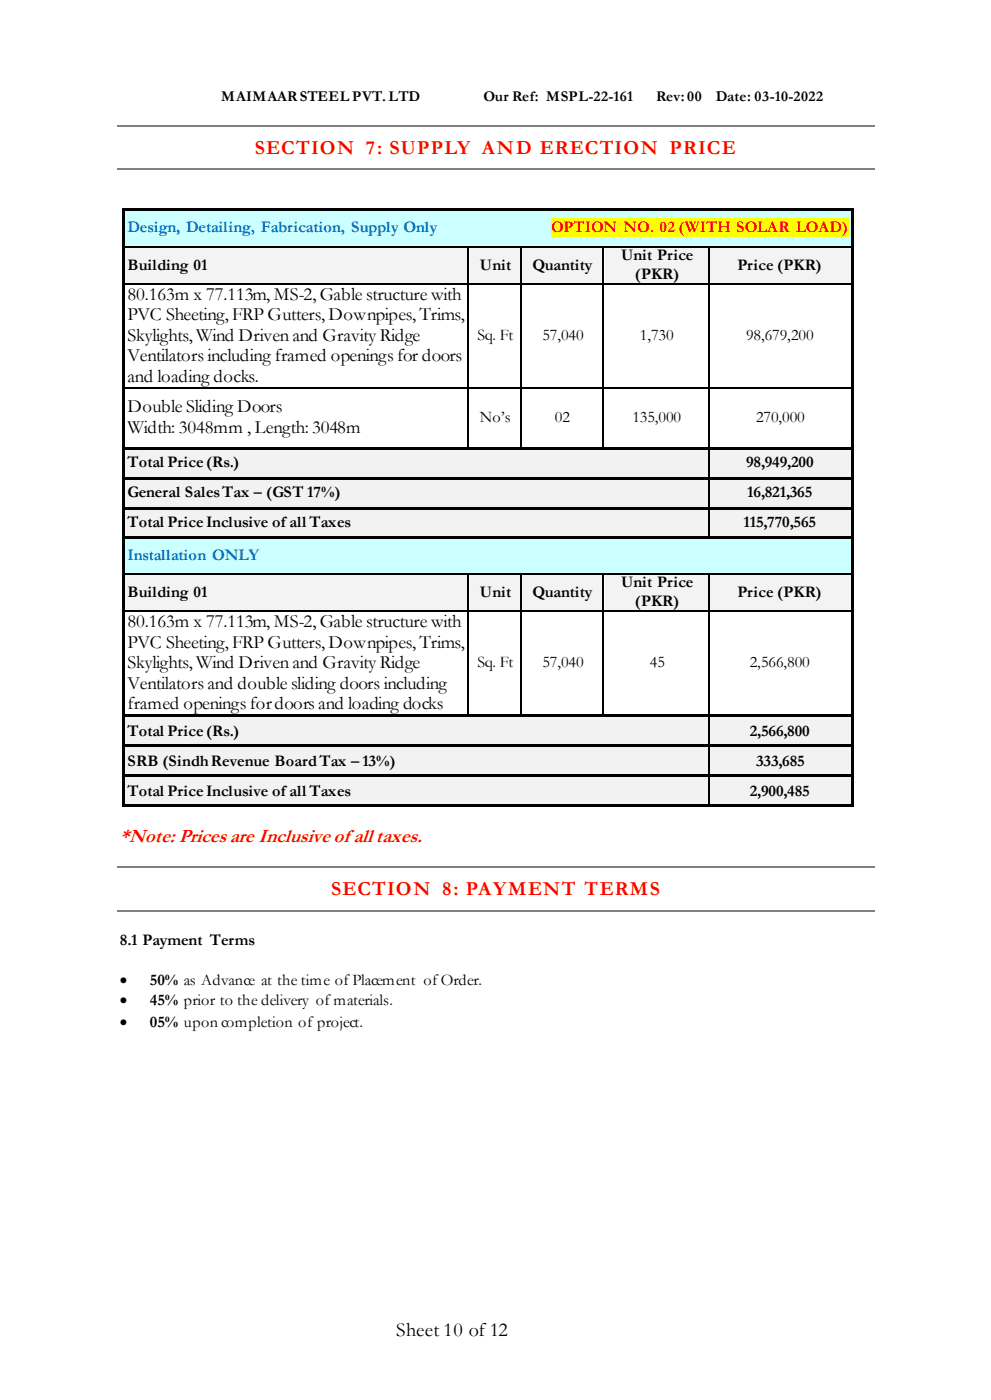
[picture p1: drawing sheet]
<svg xmlns="http://www.w3.org/2000/svg" width="210mm" height="297mm" viewBox="0 0 210 297" stroke-linecap="round" stroke-linejoin="round" font-family="sans-serif">
<defs><g id="words">
<g font-size="4.2" fill="#f00">
<text x="54" y="32.6">SECTION 7: SUPPLY AND ERECTION PRICE</text>
<text x="25.4" y="178.5">*Note: Prices are Inclusive of all taxes.</text>
<text x="70.2" y="189.9">SECTION 8: PAYMENT TERMS</text>
</g>
<text font-size="4.2" x="84" y="283.4">Sheet 10 of12</text>
<g font-size="4">
<text x="27" y="63.6">80.163m x 77.113m, MS-2, Gable structure with</text>
<text x="27" y="67.8">PVC Sheeting, FRP Gutters, Downpipes, Trims,</text>
<text x="27" y="72.3">Skylights, Wind Drivenand Gravity Ridge</text>
<text x="27" y="76.5">Ventilators including framed openings for doors</text>
<text x="27" y="81">and loading docks.</text>
<text x="27" y="87.4">Double Sliding Doors</text>
<text x="27" y="91.9">Width: 3048mm , Length: 3048m</text>
<text x="27" y="132.9">80.163m x 77.113m, MS-2, Gable structure with</text>
<text x="27" y="137.4">PVC Sheeting, FRP Gutters, Downpipes, Trims,</text>
<text x="27" y="141.7">Skylights, Wind Drivenand Gravity Ridge</text>
<text x="27" y="146.2">Ventilators and double sliding doors including</text>
<text x="27" y="150.4">framed openings for doors and loading docks</text>
</g>
<g font-size="3.4" fill="#0070c0">
<text x="27" y="49.3">Design, Detailing, Fabrication, Supply Only</text>
<text x="27" y="118.6">Installation ONLY</text>
</g>
<text font-size="3.4" fill="#f00" x="116.8" y="49.3">OPTION NO. 02 (WITH SOLAR LOAD)</text>
<g font-size="3.4">
<text x="27" y="57.2">Building 01</text>
<text x="101.7" y="57.2">Unit</text>
<text x="112.9" y="57.2">Quantity</text>
<text x="131.7" y="55.1">Unit Price</text>
<text x="134.6" y="59.1">(PKR)</text>
<text x="156.3" y="57.2">Price (PKR)</text>
<text x="101.2" y="72">Sq. Ft</text>
<text x="115" y="72">57,040</text>
<text x="135.6" y="72">1,730</text>
<text x="158.2" y="72">98,679,200</text>
<text x="101.7" y="89.5">No’s</text>
<text x="117.6" y="89.5">02</text>
<text x="134.1" y="89.5">135,000</text>
<text x="160.3" y="89.5">270,000</text>
<text x="27" y="99">Total Price (Rs.)</text>
<text x="158.2" y="99">98,949,200</text>
<text x="27" y="105.4">General Sales Tax – (GST 17%)</text>
<text x="158.4" y="105.4">16,821,365</text>
<text x="27" y="111.8">Total Price Inclusive of all Taxes</text>
<text x="157.6" y="111.8">115,770,565</text>
<text x="131.7" y="124.5">Unit Price</text>
<text x="27" y="126.6">Building 01</text>
<text x="101.7" y="126.6">Unit</text>
<text x="112.9" y="126.6">Quantity</text>
<text x="134.6" y="128.4">(PKR)</text>
<text x="156.3" y="126.6">Price (PKR)</text>
<text x="101.2" y="141.4">Sq. Ft</text>
<text x="115" y="141.4">57,040</text>
<text x="137.8" y="141.4">45</text>
<text x="159" y="141.4">2,566,800</text>
<text x="27" y="156">Total Price (Rs.)</text>
<text x="159" y="156">2,566,800</text>
<text x="27" y="162.3">SRB (Sindh Revenue Board Tax – 13%)</text>
<text x="160.3" y="162.3">333,685</text>
<text x="27" y="168.7">Total Price Inclusive of all Taxes</text>
<text x="159" y="168.7">2,900,485</text>
<text x="25.4" y="200.5">8.1 Payment Terms</text>
<text x="25.4" y="208.9">•</text>
<text x="31.8" y="208.9">50% as Advance at the time of Placement of Order.</text>
<text x="25.4" y="213.2">•</text>
<text x="31.8" y="213.2">45% prior to the delivery of materials.</text>
<text x="25.4" y="217.7">•</text>
<text x="31.8" y="217.7">05% upon completion of project.</text>
</g>
<g font-size="3.2">
<text x="46.9" y="21.4">MAIMAARSTEEL PVT. LTD</text>
<text x="102.5" y="21.4">Our Ref: MSPL-22-161</text>
<text x="139.1" y="21.4">Rev: 00</text>
<text x="151.8" y="21.4">Date: 03-10-2022</text>
</g>
</g></defs>
<path d="M24.9 26.6h160.5M24.9 35.9h160.5" fill="none" stroke="#808080" stroke-width=".26"/>
<g fill="#cff">
<path d="M26.5 44.8h153.9v7.4h-153.9z" fill-rule="evenodd"/>
<path d="M27 46.3h153.1v4h-153.1z" fill-rule="evenodd"/>
</g>
<path d="M116.8 46.3h63.1v4h-63.1z" fill-rule="evenodd" fill="#ff0"/>
<g fill="#000">
<path d="M26 44.2h.5v.6h-.5z" fill-rule="evenodd"/>
<path d="M26 44.2h.5v.6h-.5z" fill-rule="evenodd"/>
<path d="M26 44.8h.5v7.4h-.5z" fill-rule="evenodd"/>
<path d="M26.5 44.2h153.9v.6h-153.9z" fill-rule="evenodd"/>
<path d="M180.4 44.2h.5v.6h-.5z" fill-rule="evenodd"/>
<path d="M180.4 44.2h.5v.6h-.5z" fill-rule="evenodd"/>
<path d="M180.4 44.8h.5v7.4h-.5z" fill-rule="evenodd"/>
</g>
<g fill="#f3f3f3">
<path d="M26.5 52.2h72.8v7.9h-72.8z" fill-rule="evenodd"/>
<path d="M27 54.3h71.8v4h-71.8z" fill-rule="evenodd"/>
<path d="M99.6 52.2h10.9v7.9h-10.9z" fill-rule="evenodd"/>
<path d="M100.1 54.3h9.8v4h-9.8z" fill-rule="evenodd"/>
<path d="M110.7 52.2h17.3v7.9h-17.3z" fill-rule="evenodd"/>
<path d="M111.3 54.3h16.1v4h-16.1z" fill-rule="evenodd"/>
<path d="M128.2 52.2h22.3v7.9h-22.3z" fill-rule="evenodd"/>
<path d="M128.8 52.2h21.1v3.9h-21.1z" fill-rule="evenodd"/>
<path d="M128.8 56.1h21.1v4h-21.1z" fill-rule="evenodd"/>
<path d="M150.5 52.2h29.9v7.9h-29.9z" fill-rule="evenodd"/>
<path d="M151 54.3h29.1v4h-29.1z" fill-rule="evenodd"/>
</g>
<g fill="#000">
<path d="M26 52.2h.5v.2h-.5z" fill-rule="evenodd"/>
<path d="M99.1 52.2h.3v.2h-.3z" fill-rule="evenodd"/>
<path d="M110.2 52.2h.3v.2h-.3z" fill-rule="evenodd"/>
<path d="M127.7 52.2h.3v.2h-.3z" fill-rule="evenodd"/>
<path d="M150.2 52.2h.3v.2h-.3z" fill-rule="evenodd"/>
<path d="M180.4 52.2h.5v.2h-.5z" fill-rule="evenodd"/>
<path d="M26 52.4h.5v7.7h-.5z" fill-rule="evenodd"/>
<path d="M26 60.1h.5v.3h-.5z" fill-rule="evenodd"/>
<path d="M99.1 60.1h.3v.3h-.3z" fill-rule="evenodd"/>
<path d="M110.2 60.1h.3v.3h-.3z" fill-rule="evenodd"/>
<path d="M127.7 60.1h.3v.3h-.3z" fill-rule="evenodd"/>
<path d="M150.2 60.1h.3v.3h-.3z" fill-rule="evenodd"/>
<path d="M180.4 52.4h.5v7.7h-.5z" fill-rule="evenodd"/>
<path d="M180.4 60.1h.5v.3h-.5z" fill-rule="evenodd"/>
<path d="M26 60.4h.5v21.7h-.5z" fill-rule="evenodd"/>
<path d="M26 82.1h.5v.3h-.5z" fill-rule="evenodd"/>
<path d="M26 82.4h.5v12.4h-.5z" fill-rule="evenodd"/>
<path d="M99.1 82.1h.3v.3h-.3z" fill-rule="evenodd"/>
<path d="M110.2 82.1h.3v.3h-.3z" fill-rule="evenodd"/>
<path d="M127.7 82.1h.3v.3h-.3z" fill-rule="evenodd"/>
<path d="M150.2 82.1h.3v.3h-.3z" fill-rule="evenodd"/>
<path d="M180.4 60.4h.5v21.7h-.5z" fill-rule="evenodd"/>
<path d="M180.4 82.1h.5v.3h-.5z" fill-rule="evenodd"/>
<path d="M180.4 82.4h.5v12.4h-.5z" fill-rule="evenodd"/>
</g>
<g fill="none" stroke="#000" stroke-width=".26">
<path d="M26.5 52.3h72.6M99.4 52.3h10.8M110.3 52.4v7.7M110.5 52.3h17.2M127.8 52.4v7.7M128 52.3h22.2M150.3 52.4v7.7M150.5 52.3h29.9M26.5 60.2h72.6M99.4 60.2h10.8M110.3 60.4v21.7M110.5 60.2h17.2"/>
<path d="M127.8 60.4v21.7M128 60.2h22.2M150.3 60.4v21.7M150.5 60.2h29.9M26.5 82.2h72.6M99.4 82.2h10.8M110.3 82.4v12.4M110.5 82.2h17.2M127.8 82.4v12.4M128 82.2h22.2M150.3 82.4v12.4M150.5 82.2h29.9"/>
</g>
<path d="M99.2 52.4v7.7M99.2 60.4v21.7M99.2 82.4v12.4" fill="none" stroke="#000" stroke-width=".27"/>
<g fill="#f2f2f2">
<path d="M26.5 95.3h124v5.9h-124z" fill-rule="evenodd"/>
<path d="M27 96.1h122.9v4h-122.9z" fill-rule="evenodd"/>
<path d="M150.5 95.3h29.9v5.9h-29.9z" fill-rule="evenodd"/>
<path d="M151 96.1h29.1v4h-29.1z" fill-rule="evenodd"/>
</g>
<g fill="#000">
<path d="M26 94.8h.5v.5h-.5z" fill-rule="evenodd"/>
<path d="M26.5 94.8h72.6v.5h-72.6z" fill-rule="evenodd"/>
<path d="M99.1 94.8h.5v.5h-.5z" fill-rule="evenodd"/>
<path d="M99.6 94.8h10.6v.5h-10.6z" fill-rule="evenodd"/>
<path d="M110.2 94.8h.5v.5h-.5z" fill-rule="evenodd"/>
<path d="M110.7 94.8h17v.5h-17z" fill-rule="evenodd"/>
<path d="M127.7 94.8h.5v.5h-.5z" fill-rule="evenodd"/>
<path d="M128.2 94.8h22v.5h-22z" fill-rule="evenodd"/>
<path d="M150.2 94.8h.5v.5h-.5z" fill-rule="evenodd"/>
<path d="M150.7 94.8h29.7v.5h-29.7z" fill-rule="evenodd"/>
<path d="M180.4 94.8h.5v.5h-.5z" fill-rule="evenodd"/>
<path d="M26 95.3h.5v5.9h-.5z" fill-rule="evenodd"/>
<path d="M180.4 95.3h.5v5.9h-.5z" fill-rule="evenodd"/>
</g>
<path d="M150.3 95.3v5.9" fill="none" stroke="#000" stroke-width=".26"/>
<g fill="#f2f2f2">
<path d="M26.5 101.7h124v5.8h-124z" fill-rule="evenodd"/>
<path d="M27 102.5h122.9v4h-122.9z" fill-rule="evenodd"/>
<path d="M150.5 101.7h29.9v5.8h-29.9z" fill-rule="evenodd"/>
<path d="M151 102.5h29.1v4h-29.1z" fill-rule="evenodd"/>
</g>
<g fill="#000">
<path d="M26 101.2h.5v.5h-.5z" fill-rule="evenodd"/>
<path d="M26 101.7h.5v5.8h-.5z" fill-rule="evenodd"/>
<path d="M26.5 101.2h123.7v.5h-123.7z" fill-rule="evenodd"/>
<path d="M150.2 101.2h.5v.5h-.5z" fill-rule="evenodd"/>
<path d="M150.7 101.2h29.7v.5h-29.7z" fill-rule="evenodd"/>
<path d="M180.4 101.2h.5v.5h-.5z" fill-rule="evenodd"/>
<path d="M180.4 101.7h.5v5.8h-.5z" fill-rule="evenodd"/>
</g>
<path d="M150.3 101.7v5.8" fill="none" stroke="#000" stroke-width=".26"/>
<g fill="#f2f2f2">
<path d="M26.5 108h124v5.6h-124z" fill-rule="evenodd"/>
<path d="M27 108.8h122.9v4h-122.9z" fill-rule="evenodd"/>
<path d="M150.5 108h29.9v5.6h-29.9z" fill-rule="evenodd"/>
<path d="M151 108.8h29.1v4h-29.1z" fill-rule="evenodd"/>
</g>
<g fill="#000">
<path d="M26 107.5h.5v.5h-.5z" fill-rule="evenodd"/>
<path d="M26 108h.5v5.6h-.5z" fill-rule="evenodd"/>
<path d="M26.5 107.5h123.7v.5h-123.7z" fill-rule="evenodd"/>
<path d="M150.2 107.5h.5v.5h-.5z" fill-rule="evenodd"/>
<path d="M150.7 107.5h29.7v.5h-29.7z" fill-rule="evenodd"/>
<path d="M180.4 107.5h.5v.5h-.5z" fill-rule="evenodd"/>
<path d="M180.4 108h.5v5.6h-.5z" fill-rule="evenodd"/>
</g>
<path d="M150.3 108v5.6" fill="none" stroke="#000" stroke-width=".26"/>
<g fill="#cff">
<path d="M26.5 114.1h153.9v7.4h-153.9z" fill-rule="evenodd"/>
<path d="M27 115.7h153.1v4h-153.1z" fill-rule="evenodd"/>
</g>
<g fill="#000">
<path d="M26 113.6h.5v.5h-.5z" fill-rule="evenodd"/>
<path d="M26.5 113.6h123.7v.5h-123.7z" fill-rule="evenodd"/>
<path d="M150.2 113.6h.5v.5h-.5z" fill-rule="evenodd"/>
<path d="M150.7 113.6h29.7v.5h-29.7z" fill-rule="evenodd"/>
<path d="M180.4 113.6h.5v.5h-.5z" fill-rule="evenodd"/>
<path d="M26 114.1h.5v7.4h-.5z" fill-rule="evenodd"/>
<path d="M180.4 114.1h.5v7.4h-.5z" fill-rule="evenodd"/>
</g>
<g fill="#f3f3f3">
<path d="M26.5 121.6h72.8v7.9h-72.8z" fill-rule="evenodd"/>
<path d="M27 123.7h71.8v3.9h-71.8z" fill-rule="evenodd"/>
<path d="M99.6 121.6h10.9v7.9h-10.9z" fill-rule="evenodd"/>
<path d="M100.1 123.7h9.8v3.9h-9.8z" fill-rule="evenodd"/>
<path d="M110.7 121.6h17.3v7.9h-17.3z" fill-rule="evenodd"/>
<path d="M111.3 123.7h16.1v3.9h-16.1z" fill-rule="evenodd"/>
<path d="M128.2 121.6h22.3v7.9h-22.3z" fill-rule="evenodd"/>
<path d="M128.8 121.6h21.1v3.9h-21.1z" fill-rule="evenodd"/>
<path d="M128.8 125.5h21.1v4h-21.1z" fill-rule="evenodd"/>
<path d="M150.5 121.6h29.9v7.9h-29.9z" fill-rule="evenodd"/>
<path d="M151 123.7h29.1v3.9h-29.1z" fill-rule="evenodd"/>
</g>
<g fill="#000">
<path d="M26 121.5h.5v.3h-.5z" fill-rule="evenodd"/>
<path d="M26 121.8h.5v7.7h-.5z" fill-rule="evenodd"/>
<path d="M26 129.5h.5v.3h-.5z" fill-rule="evenodd"/>
<path d="M99.1 121.5h.3v.3h-.3z" fill-rule="evenodd"/>
<path d="M99.1 129.5h.3v.3h-.3z" fill-rule="evenodd"/>
<path d="M110.2 121.5h.3v.3h-.3z" fill-rule="evenodd"/>
<path d="M110.2 129.5h.3v.3h-.3z" fill-rule="evenodd"/>
<path d="M127.7 121.5h.3v.3h-.3z" fill-rule="evenodd"/>
<path d="M127.7 129.5h.3v.3h-.3z" fill-rule="evenodd"/>
<path d="M150.2 121.5h.3v.3h-.3z" fill-rule="evenodd"/>
<path d="M150.2 129.5h.3v.3h-.3z" fill-rule="evenodd"/>
<path d="M180.4 121.5h.5v.3h-.5z" fill-rule="evenodd"/>
<path d="M180.4 121.8h.5v7.7h-.5z" fill-rule="evenodd"/>
<path d="M180.4 129.5h.5v.3h-.5z" fill-rule="evenodd"/>
<path d="M26 129.8h.5v21.7h-.5z" fill-rule="evenodd"/>
<path d="M180.4 129.8h.5v21.7h-.5z" fill-rule="evenodd"/>
</g>
<g fill="none" stroke="#000" stroke-width=".26">
<path d="M26.5 121.7h72.6M26.5 129.6h72.6M99.4 121.7h10.8M99.4 129.6h10.8M110.3 121.8v7.7M110.3 129.8v21.7M110.5 121.7h17.2M110.5 129.6h17.2M127.8 121.8v7.7M127.8 129.8v21.7M128 121.7h22.2M128 129.6h22.2"/>
<path d="M150.3 121.8v7.7M150.3 129.8v21.7M150.5 121.7h29.9M150.5 129.6h29.9"/>
</g>
<path d="M99.2 121.8v7.7M99.2 129.8v21.7" fill="none" stroke="#000" stroke-width=".27"/>
<g fill="#f2f2f2">
<path d="M26.5 152h124v5.8h-124z" fill-rule="evenodd"/>
<path d="M27 153.1h122.9v3.9h-122.9z" fill-rule="evenodd"/>
<path d="M150.5 152h29.9v5.8h-29.9z" fill-rule="evenodd"/>
<path d="M151 153.1h29.1v3.9h-29.1z" fill-rule="evenodd"/>
</g>
<g fill="#000">
<path d="M26 151.5h.5v.5h-.5z" fill-rule="evenodd"/>
<path d="M26 152h.5v5.8h-.5z" fill-rule="evenodd"/>
<path d="M26.5 151.5h72.6v.5h-72.6z" fill-rule="evenodd"/>
<path d="M99.1 151.5h.5v.5h-.5z" fill-rule="evenodd"/>
<path d="M99.6 151.5h10.6v.5h-10.6z" fill-rule="evenodd"/>
<path d="M110.2 151.5h.5v.5h-.5z" fill-rule="evenodd"/>
<path d="M110.7 151.5h17v.5h-17z" fill-rule="evenodd"/>
<path d="M127.7 151.5h.5v.5h-.5z" fill-rule="evenodd"/>
<path d="M128.2 151.5h22v.5h-22z" fill-rule="evenodd"/>
<path d="M150.2 151.5h.5v.5h-.5z" fill-rule="evenodd"/>
<path d="M150.7 151.5h29.7v.5h-29.7z" fill-rule="evenodd"/>
<path d="M180.4 151.5h.5v.5h-.5z" fill-rule="evenodd"/>
<path d="M180.4 152h.5v5.8h-.5z" fill-rule="evenodd"/>
</g>
<path d="M150.3 152v5.8" fill="none" stroke="#000" stroke-width=".26"/>
<g fill="#f2f2f2">
<path d="M26.5 158.4h124v5.8h-124z" fill-rule="evenodd"/>
<path d="M27 159.4h122.9v4h-122.9z" fill-rule="evenodd"/>
<path d="M150.5 158.4h29.9v5.8h-29.9z" fill-rule="evenodd"/>
<path d="M151 159.4h29.1v4h-29.1z" fill-rule="evenodd"/>
</g>
<g fill="#000">
<path d="M26 157.8h.5v.6h-.5z" fill-rule="evenodd"/>
<path d="M26.5 157.8h123.7v.6h-123.7z" fill-rule="evenodd"/>
<path d="M150.2 157.8h.5v.6h-.5z" fill-rule="evenodd"/>
<path d="M150.7 157.8h29.7v.6h-29.7z" fill-rule="evenodd"/>
<path d="M180.4 157.8h.5v.6h-.5z" fill-rule="evenodd"/>
<path d="M26 158.4h.5v5.8h-.5z" fill-rule="evenodd"/>
<path d="M180.4 158.4h.5v5.8h-.5z" fill-rule="evenodd"/>
</g>
<path d="M150.3 158.4v5.8" fill="none" stroke="#000" stroke-width=".26"/>
<g fill="#f2f2f2">
<path d="M26.5 164.7h124v5.8h-124z" fill-rule="evenodd"/>
<path d="M27 165.8h122.9v3.9h-122.9z" fill-rule="evenodd"/>
<path d="M150.5 164.7h29.9v5.8h-29.9z" fill-rule="evenodd"/>
<path d="M151 165.8h29.1v3.9h-29.1z" fill-rule="evenodd"/>
</g>
<g fill="#000">
<path d="M26 164.2h.5v.5h-.5z" fill-rule="evenodd"/>
<path d="M26 164.7h.5v5.8h-.5z" fill-rule="evenodd"/>
<path d="M26 170.5h.5v.6h-.5z" fill-rule="evenodd"/>
<path d="M26 170.5h.5v.6h-.5z" fill-rule="evenodd"/>
<path d="M26.5 164.2h123.7v.5h-123.7z" fill-rule="evenodd"/>
<path d="M26.5 170.5h123.7v.6h-123.7z" fill-rule="evenodd"/>
<path d="M150.2 164.2h.5v.5h-.5z" fill-rule="evenodd"/>
<path d="M150.2 170.5h.5v.6h-.5z" fill-rule="evenodd"/>
<path d="M150.7 164.2h29.7v.5h-29.7z" fill-rule="evenodd"/>
<path d="M150.7 170.5h29.7v.6h-29.7z" fill-rule="evenodd"/>
<path d="M180.4 164.2h.5v.5h-.5z" fill-rule="evenodd"/>
<path d="M180.4 164.7h.5v5.8h-.5z" fill-rule="evenodd"/>
<path d="M180.4 170.5h.5v.6h-.5z" fill-rule="evenodd"/>
<path d="M180.4 170.5h.5v.6h-.5z" fill-rule="evenodd"/>
</g>
<path d="M150.3 164.7v5.8" fill="none" stroke="#000" stroke-width=".26"/>
<path d="M24.9 183.9h160.5M24.9 193.2h160.5" fill="none" stroke="#808080" stroke-width=".26"/>
<use href="#words"/>
</svg>
